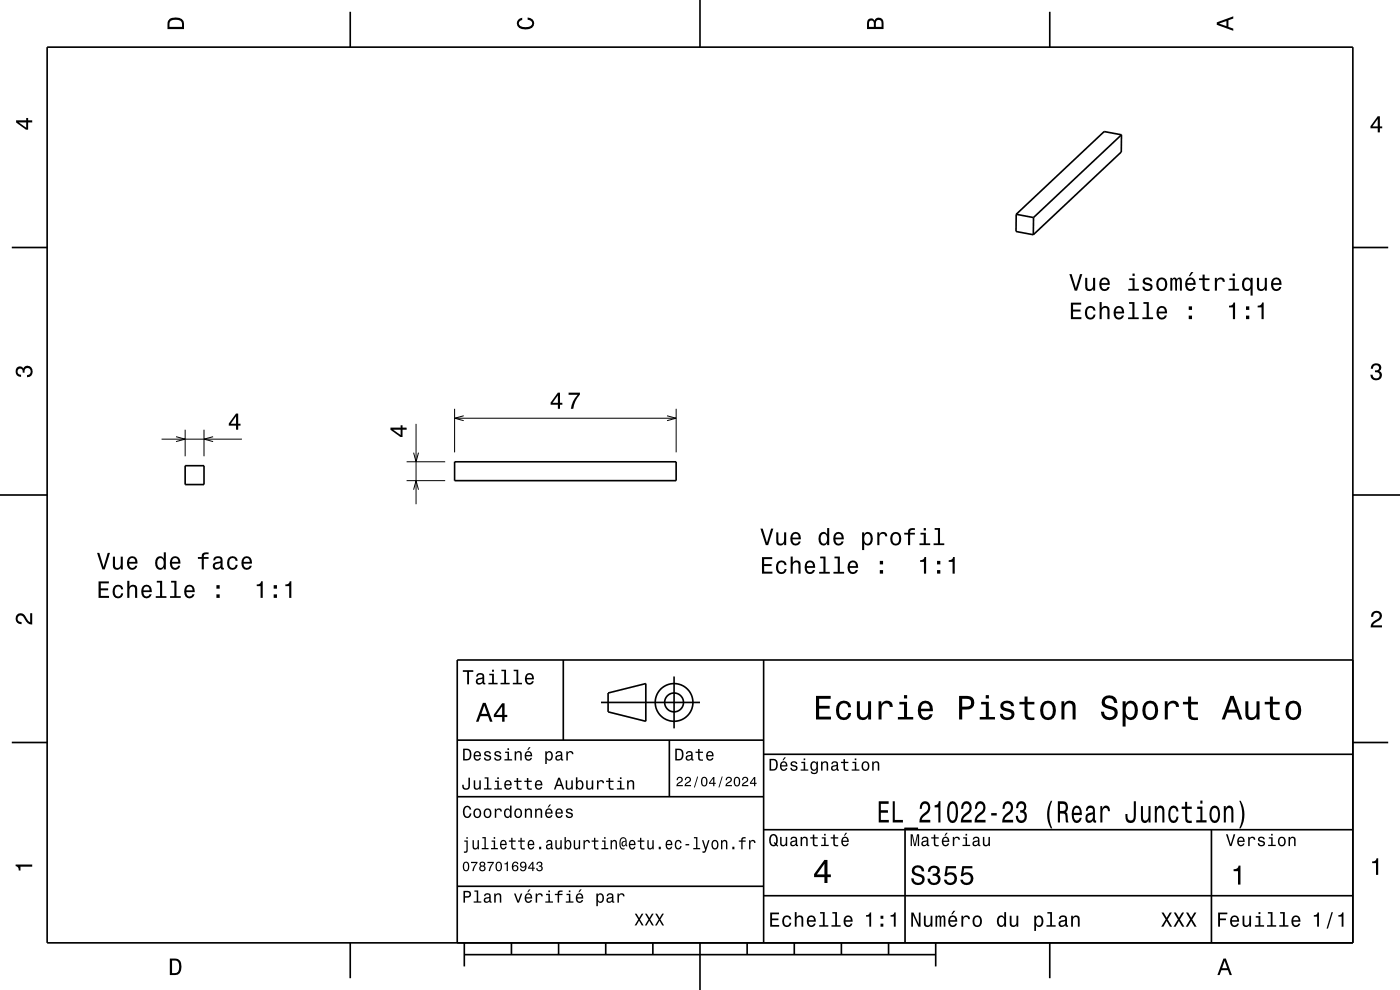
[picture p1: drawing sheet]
<svg xmlns="http://www.w3.org/2000/svg" width="297mm" height="210mm" viewBox="0 0 297 210" stroke-linecap="round" stroke-linejoin="round" font-family="sans-serif">
<g fill="none" stroke="#000" stroke-width=".21">
<path d="M34.3 93.2h17M37.3 92.6l2 .6-2 .5M39.3 91.2v5.6M43.3 91.2v5.6M45.2 92.6l-1.9 .6 1.9 .5M86.3 98h8.1M87.7 96l.6 2 .5-2M88.3 89.9v17.1M96.4 86.7v9.3M96.4 88.7h47M98.4 88.2l-2 .5 2 .5M141.5 88.2l1.9 .5-1.9 .5"/>
<path d="M143.4 86.7v9.3M86.3 102h8.1M87.7 103.9l.6-1.9 .5 1.9"/>
</g>
<g fill="none" stroke="#000" stroke-width=".35">
<path d="M10 10h277v190h-277zM74.3 2.5v7.5M148.5 0v10M222.7 2.5v7.5M237.9 28.6l-18.6 17.5M237.9 28.6l-3.7-.7-18.6 17.6M237.9 28.6v3.6l-18.7 17.6M2.5 52.5h7.5M215.6 45.5l3.7 .6M215.6 45.5l-.1 3.6 3.7 .7M219.3 46.1l-.1 3.7M287 52.5h7.5"/>
<path d="M39.3 98.8h4v4h-4zM96.4 98h47v4h-47zM0 105h10M287 105h10M119.5 140v17M162 140v60M287 140h-190v60M2.5 157.5h7.5M97 157h65M127.5 149h21M129 147l8-2v8l-8-2zM142 157v12"/>
<path d="M143 143.5v11M287 157.5h7.5M97 169h65M162 176h125M162 160h125M192 176v24M257 176v24M97 188h65M162 190h125M74.3 200v7.5M98.5 202.5h100M98.5 200v5"/>
<path d="M108.5 200v2.5M118.5 200v2.5M128.5 200v2.5M138.5 200v2.5M148.5 200v10M158.5 200v2.5M168.5 200v2.5M178.5 200v2.5M188.5 200v2.5M198.5 200v5M222.7 200v7.5"/>
<circle cx="143" cy="149" r="2"/>
<circle cx="143" cy="149" r="4"/>
</g>
<g fill="#000">
<path d="M36 4a2.18 2.18 0 0 0-.5 2.2h3.5v-1.2a1.43 1.43 0 0 0-1.7-1.3zM36.3 4.4a2.15 2.15 0 0 1 2.2 .3l.1 1h-2.6v-1z" fill-rule="evenodd"/>
<path d="M109.9 4.2l.9-.4v.4a.7 .7 0 0 0-.7 .5 .7 .7 0 0 0 .3 .8 1.7 1.7 0 0 0 2.5-.5 .9 .9 0 0 0-1-.8v-.5a1.24 1.24 0 0 1 1.4 1.1 1.24 1.24 0 0 1-1 1.4 2.22 2.22 0 0 1-2.5-.7l-.2-.5z" fill-rule="evenodd"/>
<path d="M184.2 4.2l-.3 .7v1.3h3.5v-1.3a.98 .98 0 0 0-.7-1.1 .98 .98 0 0 0-1.2 .6 .84 .84 0 0 0-1.3-.2zM184.5 4.5a.54 .54 0 0 1 .6-.1 .54 .54 0 0 1 .3 .6v.7h-1zM185.9 4.4a.62 .62 0 0 1 .8-.1 .62 .62 0 0 1 .3 .6v.8h-1.2z" fill-rule="evenodd"/>
<path d="M258.1 4.7v.6l3.5 1.2v-.4l-1-.4v-1.4l1-.4v-.4zM258.6 5l1.6-.5v1z" fill-rule="evenodd"/>
<path d="M3.4 25.5v.5l2.1 1.5h.5v-1.5h.8v-.5h-.8v-.5h-.4v.5zM4 26h1.6v1.1z" fill-rule="evenodd"/>
<path d="M292.3 24.7l-1.6 2.1v.4h1.6v.9h.4v-.9h.5v-.4h-.5v-2.1zM292.3 25.2v1.6h-1.1z" fill-rule="evenodd"/>
<path d="M226.9 58.1l1.1 3.6h.5l1.1-3.6h-.5l-.9 3-.9-3zM230.2 58.9v1.8a.89 .89 0 0 0 .6 1 .89 .89 0 0 0 1.1-.5v.5h.4v-2.8h-.4v1.6a.65 .65 0 0 1-.4 .8 .65 .65 0 0 1-.8-.3v-2.1zM233.5 59.2a1.54 1.54 0 0 0 .8 2.5 1.06 1.06 0 0 0 1.1-.8h-.4l-.3 .3-.3 .1a.76 .76 0 0 1-.7-.9h1.7a1.17 1.17 0 0 0-.5-1.3 1.17 1.17 0 0 0-1.4 .1zM233.9 59.4a.66 .66 0 0 1 .7-.1 .66 .66 0 0 1 .4 .8h-1.3zM239.6 59v.4h.7v1.9h-1v.4h2.3v-.4h-.9v-2.3zM240.2 58v.5h.5v-.5zM242.7 59.1a.76 .76 0 0 0-.3 .8 .76 .76 0 0 0 .8 .5l.8 .4a.63 .63 0 0 1-.6 .6 .63 .63 0 0 1-.6-.6h-.4a1.07 1.07 0 0 0 1.1 .9 1.07 1.07 0 0 0 1-1.2l-.5-.3-1-.3a.54 .54 0 0 1 .4-.7 .54 .54 0 0 1 .6 .5h.4a1.03 1.03 0 0 0-.7-.9 1.03 1.03 0 0 0-1 .3zM245.6 59.2a1.53 1.53 0 0 0 .9 2.5 1.48 1.48 0 0 0 1.1-1.4 1.48 1.48 0 0 0-1.1-1.5l-.5 .1zM245.9 59.5a.67 .67 0 0 1 .7-.2 .67 .67 0 0 1 .5 .5 1.11 1.11 0 0 1-.6 1.6 1.17 1.17 0 0 1-.6-1.9zM248.3 58.9v2.8h.4v-2.1l.2-.3 .3-.1 .1 .3v2.2h.4v-2.1l.4-.4 .2 .2v.3v2h.4v-1.9a.69 .69 0 0 0-.5-1l-.5 .4-.2-.2-.3-.2-.5 .4v-.3zM252.7 57.7l-.5 .9h.3l.7-.9zM251.7 59.2a1.54 1.54 0 0 0 .8 2.5 1.06 1.06 0 0 0 1.1-.8h-.4l-.3 .3-.3 .1a.76 .76 0 0 1-.7-.9h1.8a1.16 1.16 0 0 0-.5-1.3 1.16 1.16 0 0 0-1.5 .1zM252.1 59.4a.66 .66 0 0 1 .8-.1 .66 .66 0 0 1 .3 .8h-1.3zM255.1 58.2v.8h-.7v.4h.7l.1 1.8a1.05 1.05 0 0 0 1.4 .5v-.4a.69 .69 0 0 1-1-.3v-1.6h1v-.4h-1v-.8zM257.7 58.9v2.8h.5v-1.6a.67 .67 0 0 1 .3-.8 .67 .67 0 0 1 .9 .3v.2h.4a.89 .89 0 0 0-.6-.9 .89 .89 0 0 0-1.1 .5v-.5zM260.8 59v.4h.7v1.9h-.9v.4h2.3v-.4h-.9v-2.3zM261.5 58v.5h.5v-.5zM263.8 59.2a1.57 1.57 0 0 0 .7 2.5l.5-.1 .3-.4v1.5h.4v-3.8h-.4v.5l-.2-.3a.87 .87 0 0 0-1.3 .1zM264.1 59.5a.62 .62 0 0 1 .7-.2 .62 .62 0 0 1 .4 .5 1.12 1.12 0 0 1-.6 1.5 1.19 1.19 0 0 1-.5-1.8zM266.7 58.9v1.8a.89 .89 0 0 0 .6 1 .89 .89 0 0 0 1-.5v.5h.5v-2.8h-.5v1.6a.65 .65 0 0 1-.4 .8 .65 .65 0 0 1-.8-.3v-2.1zM269.9 59.2a1.54 1.54 0 0 0 .8 2.5 1.06 1.06 0 0 0 1.1-.8h-.4l-.2 .3-.4 .1a.76 .76 0 0 1-.7-.9h1.8a1.16 1.16 0 0 0-.5-1.3 1.16 1.16 0 0 0-1.5 .1zM270.3 59.4a.66 .66 0 0 1 .8-.1 .66 .66 0 0 1 .3 .8h-1.3z" fill-rule="evenodd"/>
<path d="M227.2 64.2v3.5h2.2v-.4h-1.8v-1.2h1.6v-.4h-1.6v-1.1h1.8v-.4zM230.5 65.3a1.53 1.53 0 0 0 .8 2.5 1.06 1.06 0 0 0 1.1-1.1h-.4a.67 .67 0 0 1-.6 .7 .67 .67 0 0 1-.8-.6 1.11 1.11 0 0 1 .7-1.5 .6 .6 0 0 1 .7 .6h.4a1.09 1.09 0 0 0-.8-1 1.09 1.09 0 0 0-1.1 .4zM233.3 64.1v3.6h.4v-1.6a.64 .64 0 0 1 .4-.7 .64 .64 0 0 1 .8 .3v2h.5v-1.8a.88 .88 0 0 0-.6-1 .88 .88 0 0 0-1.1 .5v-1.3zM236.5 65.3a1.54 1.54 0 0 0 .8 2.5 1.05 1.05 0 0 0 1.1-.9h-.4l-.2 .4-.4 .1a.76 .76 0 0 1-.7-.9h1.8a1.16 1.16 0 0 0-.5-1.4 1.16 1.16 0 0 0-1.5 .2zM236.9 65.5a.66 .66 0 0 1 .8-.1 .66 .66 0 0 1 .3 .7h-1.3zM239.5 64.1v.3h.7v2.9h-.9v.4h2.3v-.4h-.9v-3.2zM242.6 64.1v.3h.7v2.9h-.9v.4h2.2v-.4h-.9v-3.2zM245.6 65.3a1.54 1.54 0 0 0 .8 2.5 1.05 1.05 0 0 0 1.1-.9h-.4l-.2 .4-.4 .1a.76 .76 0 0 1-.7-.9h1.8a1.16 1.16 0 0 0-.5-1.4 1.16 1.16 0 0 0-1.5 .2zM246 65.5a.66 .66 0 0 1 .8-.1 .66 .66 0 0 1 .3 .7h-1.3zM252.2 66.9v.8h.7v-.8zM252.2 65v.7h.7v-.7z" fill-rule="evenodd"/>
<path d="M260.7 64.8v.4h.8v2.5h.5v-3.5h-.3a.77 .77 0 0 1-1 .6zM264.3 66.9v.8h.7v-.8zM264.3 65v.7h.7v-.7zM266.8 64.8v.4h.8v2.5h.5v-3.5h-.4a.77 .77 0 0 1-.9 .6z" fill-rule="evenodd"/>
<path d="M291.1 77.4a1.08 1.08 0 0 1 1.4-.2 1.08 1.08 0 0 1 .4 1.2l-.3 .3a1.06 1.06 0 0 1 .5 1.3 1.06 1.06 0 0 1-1.2 .7 1.1 1.1 0 0 1-1.2-1.2h.5a.71 .71 0 0 0 1 .8 .71 .71 0 0 0 .1-1.3h-.6v-.4a.61 .61 0 0 0 .8-.3 .61 .61 0 0 0-.2-.8 .61 .61 0 0 0-.9 .2l-.1 .5h-.5z" fill-rule="evenodd"/>
<path d="M3.6 78a.86 .86 0 0 1 1.4 .2 1.06 1.06 0 0 1 1.2-.6 1.06 1.06 0 0 1 .7 1.2 1.1 1.1 0 0 1-1.2 1.2v-.4a.71 .71 0 0 0 .8-1 .71 .71 0 0 0-1.3-.1v.6h-.4a.61 .61 0 0 0-.3-.8 .61 .61 0 0 0-.8 .2 .61 .61 0 0 0 .2 .8l.6 .2v.4a1.15 1.15 0 0 1-1.2-.6 1.15 1.15 0 0 1 .3-1.3z" fill-rule="evenodd"/>
<path d="M50.1 87.7l-1.6 2.1v.5h1.6v.9h.4v-.9h.5v-.4h-.5v-2.2zM50.1 88.3v1.6h-1.1z" fill-rule="evenodd"/>
<path d="M82.8 90.7v.5l2.1 1.5h.5v-1.5h.9v-.5h-.9v-.5h-.4v.5zM83.4 91.2h1.6v1.1z" fill-rule="evenodd"/>
<path d="M118.3 83.3l-1.5 2.1v.4h1.5v.9h.5v-.9h.5v-.4h-.5v-2.1zM118.3 83.9v1.5h-1.1zM120.6 83.3v.4h1.9a5.2 5.2 0 0 0-1.4 3h.5a5.3 5.3 0 0 1 1.4-3v-.4z" fill-rule="evenodd"/>
<path d="M20.6 117.3l1.1 3.5h.5l1.1-3.5h-.5l-.8 3-.9-3zM24 118.1v1.8a.89 .89 0 0 0 .6 .9 .89 .89 0 0 0 1-.4v.4h.5v-2.7h-.5v1.5a.64 .64 0 0 1-.4 .8 .64 .64 0 0 1-.8-.3v-2zM27.2 118.4a1.54 1.54 0 0 0 .8 2.5 1.06 1.06 0 0 0 1.1-.9h-.4l-.2 .4-.4 .1a.76 .76 0 0 1-.7-.9h1.8a1.16 1.16 0 0 0-.5-1.4 1.16 1.16 0 0 0-1.5 .2zM27.6 118.6a.66 .66 0 0 1 .8-.2 .66 .66 0 0 1 .3 .8h-1.3zM33.2 118.4a1.57 1.57 0 0 0 .8 2.5l.4-.1 .3-.4v.4h.5v-3.6h-.5v1.3a.89 .89 0 0 0-1.5-.1zM33.5 118.6a.62 .62 0 0 1 .7-.2 .62 .62 0 0 1 .5 .6 1.12 1.12 0 0 1-.7 1.5 1.19 1.19 0 0 1-.5-1.9zM36.3 118.4a1.55 1.55 0 0 0 .8 2.5 1.07 1.07 0 0 0 1.1-.9h-.4l-.2 .4-.4 .1a.76 .76 0 0 1-.7-.9h1.8a1.17 1.17 0 0 0-.5-1.4 1.17 1.17 0 0 0-1.5 .2zM36.7 118.6a.66 .66 0 0 1 .8-.2 .66 .66 0 0 1 .3 .8h-1.3zM42 118.2v.3h.8v2.3h.4v-2.3h1v-.3h-1l.1-.4 .3-.2h.6v-.4a1.04 1.04 0 0 0-1.4 .7v.3zM45.5 118.2l-.3 .7h.4a.55 .55 0 0 1 .7-.6 .55 .55 0 0 1 .4 .8l-.2 .1a1 1 0 0 0-1.1 .2 1 1 0 0 0-.2 1 .93 .93 0 0 0 1.6 0l.1 .3 .6 .1v-.4h-.3v-1.6a1.02 1.02 0 0 0-.7-.8 1.02 1.02 0 0 0-1 .2zM45.7 119.7l1.1-.3a.77 .77 0 0 1-.2 .9 .77 .77 0 0 1-.9 .1zM48.5 118.4a1.53 1.53 0 0 0 .8 2.5 1.06 1.06 0 0 0 1.1-1.1h-.4a.67 .67 0 0 1-.6 .7 .67 .67 0 0 1-.7-.6 1.11 1.11 0 0 1 .6-1.5 .59 .59 0 0 1 .7 .6h.4a1.09 1.09 0 0 0-.7-1 1.09 1.09 0 0 0-1.2 .4zM51.5 118.4a1.54 1.54 0 0 0 .8 2.5 1.07 1.07 0 0 0 1.1-.9h-.4l-.3 .4-.3 .1a.76 .76 0 0 1-.7-.9h1.8a1.16 1.16 0 0 0-.5-1.4 1.16 1.16 0 0 0-1.5 .2zM51.9 118.6a.66 .66 0 0 1 .8-.2 .66 .66 0 0 1 .3 .8h-1.3z" fill-rule="evenodd"/>
<path d="M161.3 112.1l1.2 3.5h.5l1.1-3.5h-.5l-.9 3-.9-3zM164.7 112.9v1.8a.89 .89 0 0 0 .6 1 .89 .89 0 0 0 1.1-.5v.4h.4v-2.7h-.5v1.6a.64 .64 0 0 1-.3 .8 .64 .64 0 0 1-.9-.3v-2.1zM168 113.2a1.54 1.54 0 0 0 .8 2.5 1.05 1.05 0 0 0 1-.8h-.4l-.2 .3-.4 .1a.75 .75 0 0 1-.7-.9h1.8a1.16 1.16 0 0 0-.5-1.4 1.16 1.16 0 0 0-1.4 .2zM168.3 113.4a.66 .66 0 0 1 .8-.1 .66 .66 0 0 1 .3 .7h-1.3zM173.9 113.2a1.57 1.57 0 0 0 .8 2.5l.4-.1 .4-.4v.4h.4v-3.6h-.4v1.3a.89 .89 0 0 0-1.6-.1zM174.3 113.5a.62 .62 0 0 1 .7-.2 .62 .62 0 0 1 .4 .5 1.11 1.11 0 0 1-.6 1.5 1.19 1.19 0 0 1-.5-1.8zM177.1 113.2a1.54 1.54 0 0 0 .8 2.5 1.06 1.06 0 0 0 1.1-.8h-.5l-.2 .3-.4 .1a.75 .75 0 0 1-.7-.9h1.8a1.16 1.16 0 0 0-.5-1.4 1.16 1.16 0 0 0-1.4 .2zM177.4 113.4a.66 .66 0 0 1 .8-.1 .66 .66 0 0 1 .3 .7h-1.3zM182.9 112.9v3.8h.4v-1.5a.93 .93 0 0 0 1 .5 .93 .93 0 0 0 .8-.8 1.51 1.51 0 0 0-1-2.1l-.4 .2-.4 .3v-.4zM183.5 113.5a.63 .63 0 0 1 .7-.2 .63 .63 0 0 1 .5 .5 1.13 1.13 0 0 1-.7 1.5 1.18 1.18 0 0 1-.5-1.8zM186.1 112.9v2.7h.5v-1.5a.66 .66 0 0 1 .3-.8 .66 .66 0 0 1 .8 .2l.1 .3h.4a.89 .89 0 0 0-.7-.9 .89 .89 0 0 0-1 .5v-.5zM189.2 113.2a1.53 1.53 0 0 0 .8 2.5 1.48 1.48 0 0 0 1.2-1.4 1.48 1.48 0 0 0-1.2-1.5l-.5 .1zM189.5 113.5a.67 .67 0 0 1 .7-.3 .67 .67 0 0 1 .5 .6 1.11 1.11 0 0 1-.7 1.5 1.17 1.17 0 0 1-.5-1.8zM191.8 113v.4h.8v2.2h.5v-2.2h1v-.4h-1v-.4l.3-.2h.7v-.4a1.04 1.04 0 0 0-1.5 .8v.2zM195.3 113v.4h.7v1.9h-.9v.3h2.2v-.3h-.9v-2.3zM196 112v.5h.4v-.5zM198.3 112v.4h.7v2.9h-.9v.3h2.2v-.3h-.9v-3.3z" fill-rule="evenodd"/>
<path d="M3.6 130.4a1.22 1.22 0 0 1 2 .7l.4 .6 .4 .3v-1.9h.4v2.4a1.8 1.8 0 0 1-1.7-1.4 .71 .71 0 0 0-.9-.5 .71 .71 0 0 0-.5 .8 .71 .71 0 0 0 .9 .5v.5a1.18 1.18 0 0 1-1.2-.7 1.18 1.18 0 0 1 .2-1.3z" fill-rule="evenodd"/>
<path d="M20.9 123.3v3.5h2.2v-.4h-1.7v-1.2h1.5v-.4h-1.5v-1h1.7v-.5zM24.2 124.4a1.53 1.53 0 0 0 .8 2.5 1.06 1.06 0 0 0 1.1-1h-.4a.67 .67 0 0 1-.6 .6 .67 .67 0 0 1-.7-.6 1.12 1.12 0 0 1 .6-1.5 .59 .59 0 0 1 .7 .6h.4a1.09 1.09 0 0 0-.7-.9 1.09 1.09 0 0 0-1.2 .3zM27 123.2v3.6h.4v-1.5a.63 .63 0 0 1 .4-.8 .63 .63 0 0 1 .8 .3l.1 2h.4v-1.8a.88 .88 0 0 0-.6-.9 .88 .88 0 0 0-1.1 .4v-1.3zM30.3 124.4a1.55 1.55 0 0 0 .8 2.5 1.07 1.07 0 0 0 1.1-.8h-.5l-.2 .3-.4 .1a.76 .76 0 0 1-.7-.9h1.8a1.17 1.17 0 0 0-.5-1.4 1.17 1.17 0 0 0-1.4 .2zM30.6 124.6a.66 .66 0 0 1 .8-.1 .66 .66 0 0 1 .3 .7h-1.3zM33.3 123.2v.4h.7v2.9h-1v.3h2.3v-.3h-.9v-3.3zM36.3 123.2v.4h.7v2.9h-.9v.3h2.2v-.3h-.9v-3.3zM39.4 124.4a1.54 1.54 0 0 0 .8 2.5 1.07 1.07 0 0 0 1.1-.8h-.5l-.2 .3-.4 .1a.76 .76 0 0 1-.7-.9h1.8a1.17 1.17 0 0 0-.5-1.4 1.17 1.17 0 0 0-1.4 .2zM39.7 124.6a.66 .66 0 0 1 .8-.1 .66 .66 0 0 1 .4 .7h-1.4zM45.9 126.1v.7h.7v-.7zM45.9 124.1v.8h.7v-.8z" fill-rule="evenodd"/>
<path d="M54.5 124v.3h.8v2.5h.4v-3.5h-.3a.77 .77 0 0 1-.9 .7zM58.1 126.1v.7h.7v-.7zM58.1 124.1v.8h.7v-.8zM60.5 124v.3h.9v2.5h.4v-3.5h-.3a.78 .78 0 0 1-1 .7z" fill-rule="evenodd"/>
<path d="M161.6 118.2v3.5h2.3v-.4h-1.8v-1.2h1.6v-.4h-1.6v-1.1h1.7v-.4zM164.9 119.3a1.53 1.53 0 0 0 .9 2.5 1.05 1.05 0 0 0 1.1-1.1h-.5a.67 .67 0 0 1-.6 .7 .67 .67 0 0 1-.7-.6 1.12 1.12 0 0 1 .7-1.5 .59 .59 0 0 1 .6 .6h.5a1.09 1.09 0 0 0-.8-1 1.09 1.09 0 0 0-1.2 .4zM167.7 118.1v3.6h.5v-1.6a.63 .63 0 0 1 .4-.8 .63 .63 0 0 1 .8 .4v2h.4v-1.8a.88 .88 0 0 0-.6-1 .88 .88 0 0 0-1 .5v-1.3zM171 119.3a1.54 1.54 0 0 0 .8 2.5 1.06 1.06 0 0 0 1.1-.9h-.5l-.2 .4-.3 .1a.76 .76 0 0 1-.7-.9h1.7a1.17 1.17 0 0 0-.5-1.4 1.17 1.17 0 0 0-1.4 .2zM171.3 119.5a.66 .66 0 0 1 .8-.2 .66 .66 0 0 1 .4 .8h-1.3zM174 118.1v.3h.7v2.9h-.9v.4h2.2v-.4h-.9v-3.2zM177 118.1v.3h.7v2.9h-.9v.4h2.3v-.4h-.9v-3.2zM180.1 119.3a1.54 1.54 0 0 0 .8 2.5 1.06 1.06 0 0 0 1.1-.9h-.4l-.3 .4-.3 .1a.76 .76 0 0 1-.7-.9h1.7a1.17 1.17 0 0 0-.5-1.4 1.17 1.17 0 0 0-1.4 .2zM180.5 119.5a.66 .66 0 0 1 .8-.2 .66 .66 0 0 1 .3 .8h-1.3zM186.6 120.9v.8h.7v-.8zM186.6 119v.7h.7v-.7z" fill-rule="evenodd"/>
<path d="M195.2 118.8v.4h.8v2.5h.5v-3.5h-.4a.78 .78 0 0 1-.9 .6zM198.8 120.9v.8h.7v-.8zM198.8 119v.7h.7v-.7zM201.3 118.8v.4h.8v2.5h.4v-3.5h-.3a.77 .77 0 0 1-.9 .6z" fill-rule="evenodd"/>
<path d="M291.2 129.9a1.18 1.18 0 0 1 1.9 .3 1.18 1.18 0 0 1-1 1.7l-.5 .3-.3 .5h1.9v.4h-2.4a1.8 1.8 0 0 1 1.4-1.8 .71 .71 0 0 0 .5-.8 .71 .71 0 0 0-.9-.5 .71 .71 0 0 0-.5 .8h-.4z" fill-rule="evenodd"/>
<path d="M98.2 158.8v2.5h.9a1.37 1.37 0 0 0 .7-2.2 1.56 1.56 0 0 0-1.6-.3zM98.6 159.1a.98 .98 0 0 1 1.1 .7 .98 .98 0 0 1-.6 1.2h-.5zM100.7 159.6a1.04 1.04 0 0 0-.2 1.2 1.04 1.04 0 0 0 1 .5l.5-.5h-.3l-.4 .3a.54 .54 0 0 1-.5-.7h1.3a.83 .83 0 0 0-.4-.9 .83 .83 0 0 0-1 .1zM100.9 159.7l.2-.1a.47 .47 0 0 1 .5 .1 .47 .47 0 0 1 .1 .5h-.9zM102.9 159.5l-.2 .1a.69 .69 0 0 0 .9 .9l.2 .1a.43 .43 0 0 1-.4 .5 .43 .43 0 0 1-.4-.4h-.3a.74 .74 0 0 0 .9 .7 .74 .74 0 0 0 .5-1l-1-.4a.38 .38 0 0 1 .3-.5 .38 .38 0 0 1 .4 .4h.3a.78 .78 0 0 0-1.2-.4zM105.1 159.5l-.2 .1a.69 .69 0 0 0 .9 .9l.2 .1a.43 .43 0 0 1-.4 .5 .43 .43 0 0 1-.5-.4h-.3a.74 .74 0 0 0 .9 .7 .74 .74 0 0 0 .5-1l-.9-.4a.38 .38 0 0 1 .3-.5 .38 .38 0 0 1 .4 .4h.3a.77 .77 0 0 0-1.2-.4zM107.2 159.4v.3h.5v1.3h-.7v.3h1.6v-.3h-.6v-1.6zM107.7 158.7v.4h.3v-.4zM109.2 159.4v1.9h.3v-1.1a.45 .45 0 0 1 .4-.6 .45 .45 0 0 1 .5 .5v1.2h.3v-1.3a.63 .63 0 0 0-.5-.7 .63 .63 0 0 0-.7 .4v-.3zM112.2 158.5l-.4 .6h.3l.5-.6zM111.5 159.6a1.04 1.04 0 0 0-.2 1.2 1.04 1.04 0 0 0 1.1 .5l.5-.5h-.3l-.5 .3a.54 .54 0 0 1-.5-.7h1.3a.83 .83 0 0 0-.4-.9 .83 .83 0 0 0-1 .1zM111.8 159.7l.1-.1a.48 .48 0 0 1 .5 .1 .48 .48 0 0 1 .2 .5h-1zM115.7 159.4v2.7h.3v-1.1a.66 .66 0 0 0 .7 .4 .66 .66 0 0 0 .5-.6 .91 .91 0 0 0 0-1.1 .91 .91 0 0 0-1-.3l-.2 .3v-.3zM116.1 159.8a.45 .45 0 0 1 .5-.2 .45 .45 0 0 1 .3 .4 .65 .65 0 0 1 .1 .8 .65 .65 0 0 1-.7 .2 .98 .98 0 0 1-.2-1.2zM118.1 159.5l-.2 .4h.3a.39 .39 0 0 1 .4-.3 .39 .39 0 0 1 .3 .5h-.1a.65 .65 0 0 0-1 .4 .65 .65 0 0 0 .6 .9l.6-.3 .1 .2h.4v-.2l-.2-.1v-1.1a.72 .72 0 0 0-.5-.6 .72 .72 0 0 0-.7 .2zM118.2 160.6l.8-.3a.55 .55 0 0 1-.2 .7 .55 .55 0 0 1-.6 0zM120.1 159.4v1.9h.4v-1.1a.47 .47 0 0 1 .2-.6 .47 .47 0 0 1 .6 .2v.2h.4a.64 .64 0 0 0-.5-.7 .64 .64 0 0 0-.8 .4v-.3z" fill-rule="evenodd"/>
<path d="M98.2 142.2v.3h.9v2.7h.4v-2.7h.9v-.3zM101.3 143l-.3 .5h.4a.47 .47 0 0 1 .5-.4 .47 .47 0 0 1 .4 .6l-.2 .1a.84 .84 0 0 0-1 .2 .84 .84 0 0 0 0 1.1 .9 .9 0 0 0 1.3-.2l.1 .2 .5 .1v-.3l-.3-.1v-1.3a.87 .87 0 0 0-1.4-.5zM101.4 144.3l.9-.3a.66 .66 0 0 1-.1 .7 .66 .66 0 0 1-.8 .1zM103.8 142.9v.3h.6v1.6h-.8v.4h2v-.4h-.8v-1.9zM104.4 142.1v.4h.4v-.4zM106.4 142.1v.3h.6v2.4h-.8v.4h1.9v-.4h-.7v-2.7zM109 142.1v.3h.6v2.4h-.8v.4h1.9v-.4h-.7v-2.7zM111.6 143.1a1.32 1.32 0 0 0 .7 2.1 .9 .9 0 0 0 .9-.7h-.3l-.2 .3-.4 .1a.65 .65 0 0 1-.6-.8h1.6a1 1 0 0 0-.4-1.2 1 1 0 0 0-1.3 .2zM111.9 143.3a.57 .57 0 0 1 .7-.1 .57 .57 0 0 1 .3 .6h-1.2z" fill-rule="evenodd"/>
<path d="M102.4 149.1l-1.4 4h.5l.4-1.2h1.6l.4 1.2h.6l-1.5-4zM102.7 149.7l.7 1.7h-1.3zM106.5 149.2l-1.7 2.4v.5h1.7v1h.5v-1h.6v-.5h-.6v-2.4zM106.5 149.9v1.7h-1.3z" fill-rule="evenodd"/>
<path d="M143.2 158.8v2.5h.9a1.37 1.37 0 0 0 .7-2.2 1.56 1.56 0 0 0-1.6-.3zM143.6 159.1a.98 .98 0 0 1 1.1 .7 .98 .98 0 0 1-.6 1.2h-.5zM145.7 159.5l-.2 .4h.3a.39 .39 0 0 1 .5-.3 .39 .39 0 0 1 .3 .5h-.2a.65 .65 0 0 0-.9 .4 .65 .65 0 0 0 .5 .9l.7-.3v.2h.4v-.2l-.1-.1-.1-1.1a.73 .73 0 0 0-.4-.6 .73 .73 0 0 0-.8 .2zM145.8 160.6l.8-.3a.55 .55 0 0 1-.1 .7 .55 .55 0 0 1-.7 0zM148.1 158.9v.5h-.5v.3h.5v1.3a.75 .75 0 0 0 1 .4v-.3a.48 .48 0 0 1-.7-.3v-1.1h.7v-.3h-.7v-.5zM150 159.6a1.04 1.04 0 0 0-.2 1.2 1.04 1.04 0 0 0 1.1 .5l.5-.5h-.4l-.4 .3a.54 .54 0 0 1-.5-.7h1.3a.83 .83 0 0 0-.4-.9 .83 .83 0 0 0-1 .1zM150.3 159.7l.1-.1a.48 .48 0 0 1 .5 .1 .48 .48 0 0 1 .2 .5h-1z" fill-rule="evenodd"/>
<path d="M173.1 147.6v5h3.2v-.6h-2.5v-1.7h2.2v-.6h-2.2v-1.5h2.4v-.6zM177.8 149.2a2.59 2.59 0 0 0 .5 3.4 1.58 1.58 0 0 0 2.3-1.4h-.6a.95 .95 0 0 1-.9 1 .95 .95 0 0 1-1-.9 1.59 1.59 0 0 1 .9-2.1 .85 .85 0 0 1 .9 .8h.7a1.56 1.56 0 0 0-1.1-1.3 1.56 1.56 0 0 0-1.7 .5zM181.8 148.8v2.5a1.27 1.27 0 0 0 .9 1.4 1.27 1.27 0 0 0 1.5-.7v.6h.6v-3.8h-.6v2.2a.92 .92 0 0 1-.6 1.1 .92 .92 0 0 1-1.2-.4v-2.9zM186.4 148.8v3.8h.6v-2.2a.95 .95 0 0 1 .5-1.1 .95 .95 0 0 1 1.2 .3l.1 .4h.6a1.28 1.28 0 0 0-1-1.4 1.28 1.28 0 0 0-1.4 .8v-.6zM190.8 148.9v.5h1v2.7h-1.3v.5h3.2v-.5h-1.3v-3.2zM191.8 147.4v.8h.6v-.8zM195.1 149.2a2.62 2.62 0 0 0 .5 3.4 1.57 1.57 0 0 0 2.2-1.1h-.6l-.3 .5-.5 .2a1.08 1.08 0 0 1-1-1.3h2.5a1.66 1.66 0 0 0-.7-2 1.66 1.66 0 0 0-2.1 .3zM195.6 149.5a.94 .94 0 0 1 1.2-.2 .94 .94 0 0 1 .5 1h-1.9zM203.5 147.6v5h.6v-2.1h.8a1.47 1.47 0 0 0 1.8-1.2 1.47 1.47 0 0 0-1.5-1.7zM204.1 148.2a1.6 1.6 0 0 1 1.8 .5 .86 .86 0 0 1 0 .9 .86 .86 0 0 1-.9 .3h-.9zM208.1 148.9v.5h1v2.7h-1.3v.5h3.3v-.5h-1.3v-3.2zM209.1 147.4v.8h.7v-.8zM212.6 148.9a1.08 1.08 0 0 0-.3 1.2 1.08 1.08 0 0 0 1 .7l1.1 .4a.57 .57 0 0 1 .2 .6 .57 .57 0 0 1-.5 .4 .96 .96 0 0 1-1.4-.8h-.6a1.6 1.6 0 0 0 1.3 1.4 1.6 1.6 0 0 0 1.7-.8 1.13 1.13 0 0 0-1-1.6l-1.1-.3-.2-.4a.87 .87 0 0 1 .9-.5 .87 .87 0 0 1 .8 .6h.6a1.41 1.41 0 0 0-2.1-1.1zM217.4 147.8v1.1h-1.1v.5h1.1v2.6l.2 .4 .4 .3h1.4v-.5a.97 .97 0 0 1-1.4-.5v-2.3h1.4v-.5h-1.4v-1.1zM221.1 149.2a2.56 2.56 0 0 0 .5 3.4 1.72 1.72 0 0 0 1.8-.2 1.72 1.72 0 0 0 .6-1.7 1.7 1.7 0 0 0-.9-1.9 1.7 1.7 0 0 0-2 .4zM221.6 149.6a.96 .96 0 0 1 1-.4 .96 .96 0 0 1 .7 .8 1.59 1.59 0 0 1-1 2.2 1.19 1.19 0 0 1-1-1.5zM225.2 148.8v3.8h.6v-2.2a.97 .97 0 0 1 .5-1.1 .97 .97 0 0 1 1.1 .2l.1 .7v2.4h.7v-2.5a1.27 1.27 0 0 0-.9-1.4 1.27 1.27 0 0 0-1.5 .6v-.5zM234.1 147.9a1.38 1.38 0 0 0-.3 1.5 1.38 1.38 0 0 0 1.3 .9 1.25 1.25 0 0 1 1.4 .9 1.15 1.15 0 0 1-1.3 .9 1.15 1.15 0 0 1-1-1.1h-.7a1.8 1.8 0 0 0 1.7 1.8 1.8 1.8 0 0 0 1.9-1.6 1.46 1.46 0 0 0-1.5-1.4l-.6-.2a.83 .83 0 0 1-.5-1.1 .83 .83 0 0 1 1.2-.3l.5 .5 .1 .4h.7a1.67 1.67 0 0 0-1-1.6 1.67 1.67 0 0 0-1.9 .4zM238.2 148.8v5.3h.6v-2.1a1.32 1.32 0 0 0 1.4 .7 1.32 1.32 0 0 0 1.1-1.1 2.43 2.43 0 0 0-.8-2.8 1.21 1.21 0 0 0-1.7 .5v-.5zM239.1 149.6a.9 .9 0 0 1 .9-.4 .9 .9 0 0 1 .7 .8 1.61 1.61 0 0 1-.9 2.2 1.18 1.18 0 0 1-1-1.5zM242.8 149.2a2.56 2.56 0 0 0 .5 3.4 1.72 1.72 0 0 0 1.8-.2 1.72 1.72 0 0 0 .6-1.7 1.7 1.7 0 0 0-.9-1.9 1.7 1.7 0 0 0-2 .4zM243.3 149.6a.96 .96 0 0 1 1-.4 .96 .96 0 0 1 .7 .8 1.59 1.59 0 0 1-1 2.2 1.19 1.19 0 0 1-1-1.5zM247.1 148.8v3.8h.6v-2.2a.95 .95 0 0 1 .5-1.1 .95 .95 0 0 1 1.2 .3l.1 .4h.6a1.28 1.28 0 0 0-1-1.4 1.28 1.28 0 0 0-1.4 .8v-.6zM252 147.8v1.1h-1v.5h1l.1 2.6 .2 .4 .4 .3h1.4v-.5a.97 .97 0 0 1-1.4-.5v-2.3h1.4v-.5h-1.4v-1.1zM261 147.6l-1.8 5h.6l.6-1.4h2l.5 1.4h.7l-1.9-5zM261.4 148.3l.7 2.2h-1.5zM264.2 148.8v2.5a1.27 1.27 0 0 0 .9 1.4 1.27 1.27 0 0 0 1.5-.7v.6h.6v-3.8h-.6v2.2a.92 .92 0 0 1-.6 1.1 .92 .92 0 0 1-1.1-.4l-.1-2.9zM269.4 147.8v1.1h-1.1v.5h1.1v2.6l.2 .4 .4 .3 .7 .1 .8-.1v-.5a.97 .97 0 0 1-1.4-.5l-.1-2.3h1.5v-.5h-1.5v-1.1zM273.1 149.2a2.56 2.56 0 0 0 .6 3.4 1.72 1.72 0 0 0 1.8-.2 1.72 1.72 0 0 0 .6-1.7 1.7 1.7 0 0 0-.9-1.9 1.7 1.7 0 0 0-2.1 .4zM273.6 149.6a.96 .96 0 0 1 1-.4 .96 .96 0 0 1 .7 .8 1.59 1.59 0 0 1-.9 2.2 1.19 1.19 0 0 1-1.1-1.5z" fill-rule="evenodd"/>
<path d="M99.4 165v1.6a.53 .53 0 0 1-.6 .6 .53 .53 0 0 1-.4-.7h-.3a.84 .84 0 0 0 .7 1.1 .84 .84 0 0 0 .9-.9v-1.7zM100.5 165.5v1.3a.63 .63 0 0 0 .4 .7 .63 .63 0 0 0 .8-.3v.3h.3v-2h-.3v1.2a.46 .46 0 0 1-.3 .5 .46 .46 0 0 1-.6-.2v-1.5zM102.8 164.9v.2h.5v2.1h-.6v.3h1.6v-.3h-.7v-2.3zM105 165.6v.3h.5v1.3h-.7v.3h1.7v-.3h-.7v-1.6zM105.5 164.9v.3h.3v-.3zM107.2 165.7a1.04 1.04 0 0 0-.2 1.2 1.04 1.04 0 0 0 1 .6l.5-.6h-.3l-.4 .4a.54 .54 0 0 1-.5-.7h1.3a.83 .83 0 0 0-.4-1 .83 .83 0 0 0-1 .1zM107.4 165.9l.2-.1a.48 .48 0 0 1 .5 .1 .48 .48 0 0 1 .1 .4h-.9zM109.6 165v.6h-.5v.3h.5v1.3a.74 .74 0 0 0 1 .3v-.3l-.6-.1-.1-.3v-.9h.7v-.3h-.7v-.6zM111.8 165v.6h-.6v.3h.6v1.3a.75 .75 0 0 0 1 .3v-.3a.48 .48 0 0 1-.7-.2v-1.1h.7v-.3h-.7v-.6zM113.7 165.7a1.04 1.04 0 0 0-.2 1.2 1.04 1.04 0 0 0 1 .6l.5-.6h-.3l-.4 .4a.54 .54 0 0 1-.5-.7h1.3a.83 .83 0 0 0-.4-1 .83 .83 0 0 0-1 .1zM113.9 165.9l.2-.1a.48 .48 0 0 1 .5 .1 .48 .48 0 0 1 .1 .4h-.9zM118.4 165l-.9 2.5h.3l.3-.8h1l.3 .8h.3l-.9-2.5zM118.6 165.3l.4 1.1h-.8zM120 165.5v1.3a.63 .63 0 0 0 .5 .7 .63 .63 0 0 0 .7-.3v.3h.3v-2h-.3v1.2a.46 .46 0 0 1-.3 .5 .46 .46 0 0 1-.6-.2v-1.5zM122.2 164.9v2.6h.3v-.3a.66 .66 0 0 0 .7 .3 .66 .66 0 0 0 .5-.6 .9 .9 0 0 0 0-1 .9 .9 0 0 0-1-.3l-.2 .2v-.9zM122.6 165.9a.45 .45 0 0 1 .5-.1 .45 .45 0 0 1 .3 .4 .65 .65 0 0 1 .1 .7 .65 .65 0 0 1-.7 .3 .98 .98 0 0 1-.2-1.3zM124.4 165.5v1.3a.63 .63 0 0 0 .4 .7 .63 .63 0 0 0 .8-.3v.3h.3v-2h-.4v1.2a.46 .46 0 0 1-.2 .5 .46 .46 0 0 1-.6-.2v-1.5zM126.7 165.5v2h.3v-1.1a.47 .47 0 0 1 .2-.6 .47 .47 0 0 1 .6 .2v.1h.4a.64 .64 0 0 0-.5-.6 .64 .64 0 0 0-.8 .4v-.4zM129.1 165v.6h-.5v.3h.5v1.3a.75 .75 0 0 0 1.1 .3v-.3a.48 .48 0 0 1-.7-.2l-.1-1.1h.8v-.3h-.8v-.6zM131 165.6v.3h.5v1.3h-.6v.3h1.6v-.3h-.7v-1.6zM131.5 164.9v.3h.3v-.3zM133 165.5v2h.4v-1.1a.45 .45 0 0 1 .3-.7 .45 .45 0 0 1 .5 .6v1.2h.3v-1.3a.63 .63 0 0 0-.4-.7 .63 .63 0 0 0-.8 .3v-.3z" fill-rule="evenodd"/>
<path d="M98.4 171.2a1.45 1.45 0 0 0 .7 2.3 .94 .94 0 0 0 .9-1h-.3a.59 .59 0 0 1-.8 .7 1.31 1.31 0 0 1 .2-2l.3 .1 .2 .4h.4a.85 .85 0 0 0-.6-.8 .85 .85 0 0 0-1 .3zM100.6 171.7a1.04 1.04 0 0 0-.1 1.3 1.04 1.04 0 0 0 1.1 .5 1.04 1.04 0 0 0 .5-1.3 1.04 1.04 0 0 0-1.2-.7zM100.9 171.9a.48 .48 0 0 1 .5-.1 .48 .48 0 0 1 .3 .4 .66 .66 0 0 1 0 .7 .66 .66 0 0 1-.7 .3 .98 .98 0 0 1-.1-1.3zM102.8 171.7a1.04 1.04 0 0 0-.2 1.3 1.04 1.04 0 0 0 1.2 .5 1.04 1.04 0 0 0 .5-1.3 1.04 1.04 0 0 0-1.2-.7zM103 171.9a.48 .48 0 0 1 .5-.1 .48 .48 0 0 1 .4 .4 .66 .66 0 0 1 0 .7 .66 .66 0 0 1-.7 .3 .97 .97 0 0 1-.2-1.3zM105 171.5v2h.3v-1.1a.47 .47 0 0 1 .2-.6 .47 .47 0 0 1 .6 .2l.1 .1h.3a.64 .64 0 0 0-.5-.6 .64 .64 0 0 0-.7 .4v-.4zM107.1 171.7a1.06 1.06 0 0 0-.2 1.2 1.06 1.06 0 0 0 .9 .6l.4-.3v.3h.3v-2.6h-.3v.9a.63 .63 0 0 0-1.1-.1zM107.4 171.9a.44 .44 0 0 1 .4-.1 .44 .44 0 0 1 .4 .4 .65 .65 0 0 1 0 .7 .65 .65 0 0 1-.7 .3l-.2-.4zM109.3 171.7a1.04 1.04 0 0 0-.1 1.3 1.04 1.04 0 0 0 1.1 .5 1.04 1.04 0 0 0 .5-1.3 1.04 1.04 0 0 0-1.2-.7zM109.5 171.9a.48 .48 0 0 1 .6-.1 .48 .48 0 0 1 .3 .4 .66 .66 0 0 1 0 .7 .66 .66 0 0 1-.7 .3 .98 .98 0 0 1-.2-1.3zM111.4 171.5v2h.3v-1.1a.45 .45 0 0 1 .3-.7 .45 .45 0 0 1 .5 .6v1.2h.4v-1.3a.63 .63 0 0 0-.5-.7 .63 .63 0 0 0-.7 .3v-.3zM113.5 171.5v2h.3v-1.1a.45 .45 0 0 1 .3-.6 .45 .45 0 0 1 .6 .2v1.5h.3v-1.3a.63 .63 0 0 0-.4-.7 .63 .63 0 0 0-.8 .3v-.3zM116.5 170.7l-.3 .6h.2l.5-.6zM115.9 171.7a1.04 1.04 0 0 0-.2 1.2 1.04 1.04 0 0 0 1 .6l.5-.6h-.3l-.4 .4a.54 .54 0 0 1-.5-.7h1.2a.83 .83 0 0 0-.3-1 .83 .83 0 0 0-1 .1zM116.1 171.9l.2-.1a.47 .47 0 0 1 .4 .1 .47 .47 0 0 1 .2 .4h-.9zM118 171.7a1.04 1.04 0 0 0-.2 1.2 1.04 1.04 0 0 0 1.1 .6l.5-.6h-.3l-.5 .4a.53 .53 0 0 1-.5-.7h1.3a.83 .83 0 0 0-.3-1 .83 .83 0 0 0-1.1 .1zM118.3 171.9l.1-.1a.47 .47 0 0 1 .5 .1 .47 .47 0 0 1 .2 .4h-1zM120.2 171.6l-.1 .2a.69 .69 0 0 0 .8 .9l.3 .1a.43 .43 0 0 1-.4 .5 .43 .43 0 0 1-.5-.4h-.3a.74 .74 0 0 0 .9 .7 .74 .74 0 0 0 .5-1.1l-1-.3a.38 .38 0 0 1 .3-.5 .38 .38 0 0 1 .5 .3h.3a.77 .77 0 0 0-1.3-.4z" fill-rule="evenodd"/>
<path d="M143.7 164.9l-.2 .6h.3a.4 .4 0 0 1 .3-.5 .4 .4 0 0 1 .5 .3 .4 .4 0 0 1-.3 .5l-.2 .1a.93 .93 0 0 0-.6 .9h1.4v-.3h-1.1l.5-.4a.67 .67 0 0 0 .5-1 .67 .67 0 0 0-1.1-.2zM145.5 164.9l-.2 .6h.2a.4 .4 0 0 1 .3-.5 .4 .4 0 0 1 .5 .3 .4 .4 0 0 1-.3 .5l-.1 .1a.93 .93 0 0 0-.7 .9h1.4v-.3h-1.1l.5-.4a.67 .67 0 0 0 .5-1 .67 .67 0 0 0-1-.2zM147.9 164.7l-.7 2.3h.2l.7-2.3zM148.9 165a1.15 1.15 0 0 0 .5 1.8 1.16 1.16 0 0 0 .5-1.8 .63 .63 0 0 0-1 0zM149.2 165.1l.2-.1a.98 .98 0 0 1 0 1.6l-.2-.1-.2-.3v-.7zM151.3 164.8l-.9 1.2v.3h.9v.5h.2v-.5h.3v-.3h-.3v-1.2zM151.3 165.2v.8h-.6zM153.1 164.7l-.7 2.3h.2l.7-2.3zM154.1 164.9l-.2 .6h.3a.4 .4 0 0 1 .3-.5 .4 .4 0 0 1 .5 .3 .4 .4 0 0 1-.3 .5l-.2 .1a.93 .93 0 0 0-.6 .9h1.4v-.3h-1.1l.5-.4a.67 .67 0 0 0 .5-1 .67 .67 0 0 0-1.1-.2zM155.8 165a1.15 1.15 0 0 0 .5 1.8 1.16 1.16 0 0 0 .5-1.8 .63 .63 0 0 0-1 0zM156.1 165.1l.2-.1a.98 .98 0 0 1 0 1.6l-.2-.1-.2-.3v-.7zM157.6 164.9l-.2 .6h.3a.4 .4 0 0 1 .3-.5 .4 .4 0 0 1 .5 .3 .4 .4 0 0 1-.3 .5l-.2 .1a.94 .94 0 0 0-.6 .9h1.3v-.3h-1l.4-.4a.67 .67 0 0 0 .6-1 .67 .67 0 0 0-1.1-.2zM160 164.8l-.9 1.2v.3h.9v.5h.2v-.5h.3v-.3h-.3v-1.2zM160 165.2v.8h-.7z" fill-rule="evenodd"/>
<path d="M163.2 161v2.5h.9a1.37 1.37 0 0 0 .7-2.2 1.58 1.58 0 0 0-1.6-.3zM163.6 161.3a.98 .98 0 0 1 1.1 .7 .98 .98 0 0 1-.6 1.2h-.5zM166.4 160.7l-.4 .6h.2l.5-.6zM165.7 161.7a1.04 1.04 0 0 0-.2 1.2 1.04 1.04 0 0 0 1 .6l.5-.6h-.3l-.4 .4a.54 .54 0 0 1-.5-.7h1.3a.83 .83 0 0 0-.4-1 .83 .83 0 0 0-1 .1zM165.9 161.9l.2-.1a.48 .48 0 0 1 .5 .1 .48 .48 0 0 1 .1 .4h-.9zM167.9 161.6l-.2 .2a.68 .68 0 0 0 .9 .9l.2 .1a.43 .43 0 0 1-.4 .5 .43 .43 0 0 1-.4-.4h-.3a.74 .74 0 0 0 .9 .7 .74 .74 0 0 0 .5-1.1l-1-.3a.38 .38 0 0 1 .3-.5 .38 .38 0 0 1 .4 .4l.3-.1a.78 .78 0 0 0-1.2-.4zM170 161.6v.3h.5v1.3h-.7v.3h1.7v-.3h-.7v-1.6zM170.5 160.9v.3h.3v-.3zM172.1 161.7a1.06 1.06 0 0 0-.2 1.2 1.06 1.06 0 0 0 .9 .6l.4-.3a.52 .52 0 0 1-.2 .7 .52 .52 0 0 1-.7-.3h-.3a.78 .78 0 0 0 .9 .6 .78 .78 0 0 0 .6-.8v-1.9h-.3v.4l-.2-.3a.64 .64 0 0 0-.9 .1zM172.4 161.9a.45 .45 0 0 1 .4-.1 .45 .45 0 0 1 .4 .4 .65 .65 0 0 1 0 .7 .65 .65 0 0 1-.7 .3l-.2-.4zM174.2 161.5v2h.3v-1.1a.45 .45 0 0 1 .3-.6 .45 .45 0 0 1 .5 .2l.1 1.5h.3v-1.3a.63 .63 0 0 0-.5-.7 .63 .63 0 0 0-.7 .3v-.3zM176.6 161.6l-.2 .5h.3a.39 .39 0 0 1 .4-.4 .39 .39 0 0 1 .3 .6h-.1a.65 .65 0 0 0-1 .4 .65 .65 0 0 0 .6 .8l.6-.3 .1 .2 .4 .1-.2-.4v-1a.73 .73 0 0 0-1.2-.5zM176.7 162.7l.8-.2a.55 .55 0 0 1-.2 .6 .55 .55 0 0 1-.6 .1zM178.9 161v.6h-.5v.3h.5l.1 1.3a.75 .75 0 0 0 1 .3v-.3a.48 .48 0 0 1-.7-.2v-1.1h.7v-.3h-.7v-.6zM180.8 161.6v.3h.5v1.3h-.6v.3h1.6v-.3h-.6v-1.6zM181.3 160.9v.3h.4v-.3zM183 161.7a1.04 1.04 0 0 0-.2 1.3 1.04 1.04 0 0 0 1.2 .5 1.04 1.04 0 0 0 .4-1.3 1.04 1.04 0 0 0-1.2-.7zM183.2 161.9a.48 .48 0 0 1 .5-.1 .48 .48 0 0 1 .4 .4 .66 .66 0 0 1 0 .7 .66 .66 0 0 1-.7 .3 .98 .98 0 0 1-.2-1.3zM185 161.5v2h.3v-1.1a.45 .45 0 0 1 .3-.6 .45 .45 0 0 1 .6 .2v1.5h.3v-1.3a.63 .63 0 0 0-.4-.7 .63 .63 0 0 0-.8 .3v-.3z" fill-rule="evenodd"/>
<path d="M163.4 177.2a1.45 1.45 0 0 0 .7 2.3l.5-.2 .3 .3 .2-.2-.3-.3a1.53 1.53 0 0 0-.5-2.2l-.6 .1zM163.8 177.3l.3-.1a1.21 1.21 0 0 1 .5 1.7l-.3-.3-.2 .2 .3 .3a.45 .45 0 0 1-.7-.1 1.62 1.62 0 0 1 .1-1.7zM165.5 177.5v1.3a.63 .63 0 0 0 .4 .7 .63 .63 0 0 0 .8-.3v.3h.3v-2h-.3v1.2a.46 .46 0 0 1-.3 .5 .46 .46 0 0 1-.6-.2v-1.5zM167.9 177.6l-.2 .5h.3a.39 .39 0 0 1 .5-.4 .39 .39 0 0 1 .2 .6h-.1a.65 .65 0 0 0-.9 .4 .65 .65 0 0 0 .5 .8l.6-.3 .1 .2 .4 .1v-.3h-.2v-1.1a.73 .73 0 0 0-1.2-.5zM168 178.7l.8-.2a.55 .55 0 0 1-.2 .6 .55 .55 0 0 1-.6 .1zM169.8 177.5v2h.4v-1.1a.45 .45 0 0 1 .2-.6 .45 .45 0 0 1 .6 .2v1.5h.3v-1.3a.63 .63 0 0 0-.4-.7 .63 .63 0 0 0-.8 .3v-.3zM172.4 177v.6h-.5v.3h.5l.1 1.3a.75 .75 0 0 0 1 .3v-.3a.49 .49 0 0 1-.7-.2v-1.1h.7v-.3h-.7v-.6zM174.3 177.6v.3h.5v1.3h-.6v.3h1.6v-.3h-.6v-1.6zM174.8 176.9v.3h.4v-.3zM176.8 177v.6h-.6v.3h.6v1.3a.74 .74 0 0 0 1 .3v-.3a.49 .49 0 0 1-.7-.2v-1.1h.7v-.3h-.7v-.6zM179.4 176.7l-.4 .6h.2l.5-.6zM178.7 177.7a1.04 1.04 0 0 0-.2 1.2 1.04 1.04 0 0 0 1 .6l.5-.6h-.3l-.4 .4a.54 .54 0 0 1-.5-.7h1.3a.83 .83 0 0 0-.4-1 .83 .83 0 0 0-1 .1zM178.9 177.9l.2-.1a.48 .48 0 0 1 .5 .1 .48 .48 0 0 1 .1 .4h-.9z" fill-rule="evenodd"/>
<path d="M186.4 170v4.5h2.2v-.6h-1.7v-1.5h1.5v-.5h-1.5v-1.4h1.6v-.5zM189.4 170v4.5h2.2v-.6h-1.8v-3.9zM191.8 175.5v.5h3v-.5zM195.4 170.4l-.3 1.2 .5-.1a.84 .84 0 0 1 .6-1 1.03 1.03 0 0 1 .7 1 1.03 1.03 0 0 1-.8 .9 2.17 2.17 0 0 0-1.1 2.1h2.4v-.6h-1.9a2.5 2.5 0 0 1 1.4-1.5 1.62 1.62 0 0 0-.2-2.4h-.9zM198.3 170.8v.5h.8v3.2h.4v-4.6h-.3a.81 .81 0 0 1-.9 .9zM201.6 170.1a3.9 3.9 0 0 0 0 4.4l.5 .1 .5-.1a3.8 3.8 0 0 0 .5-3.6 1 1 0 0 0-1.5-.8zM201.8 170.6l.3-.1 .3 .1a3.9 3.9 0 0 1 0 3.4l-.3 .1-.3-.1a3.9 3.9 0 0 1 0-3.4zM204.2 170.4l-.3 1.2 .4-.1a.77 .77 0 0 1 1-1 1.12 1.12 0 0 1-.4 1.9 2.16 2.16 0 0 0-1.1 2.1h2.3v-.6h-1.8a1.9 1.9 0 0 1 1.1-1.2 1.64 1.64 0 0 0 .1-2.7h-.9zM207.1 170.4l-.3 1.2 .5-.1a.77 .77 0 0 1 .9-1 1.12 1.12 0 0 1-.4 1.9 2.16 2.16 0 0 0-1.1 2.1h2.4v-.6h-1.9a2.47 2.47 0 0 1 1.5-1.5 1.5 1.5 0 0 0-.7-2.5l-.5 .1zM210.3 172.5v.5h1.2v-.5zM213 170.4l-.3 1.2 .4-.1a.77 .77 0 0 1 1-1 1.12 1.12 0 0 1-.4 1.9 2.17 2.17 0 0 0-1.1 2.1h2.3v-.6h-1.8a2.5 2.5 0 0 1 1.4-1.5 1.63 1.63 0 0 0-.2-2.4h-1zM215.9 170.3l-.3 1.1h.4a.73 .73 0 0 1 .9-.9 .72 .72 0 0 1 .3 .9 .72 .72 0 0 1-.8 .5v.5a.82 .82 0 0 1 1 .8 .82 .82 0 0 1-1 .8l-.4-.5-.1-.4h-.4a1.21 1.21 0 0 0 1.1 1.5 1.21 1.21 0 0 0 1.3-1.4 1.15 1.15 0 0 0-.6-1.1 1.13 1.13 0 0 0 .3-1.7 1.13 1.13 0 0 0-1.7-.1zM222.9 169.9a5.8 5.8 0 0 0 0 5.8h.3a7.1 7.1 0 0 1 0-5.8zM224.4 170v4.5h.5v-1.9a.88 .88 0 0 1 1.1 .3l.2 1.6h.5l-.3-1.9-.3-.3 .2-.2a1.54 1.54 0 0 0-.3-2zM224.9 170.5h.5a.75 .75 0 0 1 .7 .8 .75 .75 0 0 1-.7 .7h-.5zM228 171a2.7 2.7 0 0 0 0 3.5 1.04 1.04 0 0 0 1.5-1h-.5l-.2 .4-.3 .2a.93 .93 0 0 1-.7-1.2h1.7a2.17 2.17 0 0 0-.6-1.9l-.5-.1zM228 171.6a.53 .53 0 0 1 .9 0l.2 .8h-1.3zM230.6 171.2l-.2 .8h.4a.56 .56 0 0 1 .7-.6 .56 .56 0 0 1 .1 1 1.13 1.13 0 0 0-1.3 .8 1.13 1.13 0 0 0 .7 1.4l.5-.2 .4-.4 .1 .4 .5 .1v-.5h-.2v-2.1a.95 .95 0 0 0-.6-1 .95 .95 0 0 0-1.1 .3zM230.8 173.1l1.1-.4a1.01 1.01 0 0 1-.8 1.4 .6 .6 0 0 1-.3-1zM233.4 171v3.5h.5v-2a.86 .86 0 0 1 .6-1.1 .55 .55 0 0 1 .5 .7h.5a.96 .96 0 0 0-.9-1.2 .93 .93 0 0 0-.8 .7v-.6zM240.5 170v3.5a.64 .64 0 0 1-.6 .6 .64 .64 0 0 1-.7-.6v-.8h-.4a1.81 1.81 0 0 0 .5 1.8 1.06 1.06 0 0 0 1.6-.8l.1-3.7zM242 171v2.3a.9 .9 0 0 0 .3 1 .9 .9 0 0 0 1 .1l.4-.5v.6h.4v-3.5h-.5v2a.86 .86 0 0 1-.7 1.1l-.2-.1-.2-.4v-2.6zM245 171v3.5h.4v-2a.87 .87 0 0 1 .7-1.1h.2l.3 .5v2.6h.4v-2.3a.98 .98 0 0 0-1.1-1.3l-.5 .6v-.5zM248.5 171a2.65 2.65 0 0 0 0 3.5 1.09 1.09 0 0 0 1.1-.2 1.09 1.09 0 0 0 .4-1.1h-.4a.69 .69 0 0 1-.9 .8 2.25 2.25 0 0 1 0-2.5 .62 .62 0 0 1 .6 0 .62 .62 0 0 1 .3 .6h.4a1.08 1.08 0 0 0-1.5-1.1zM251.4 170.1v1h-.7v.5h.7v2.3a.95 .95 0 0 0 1.4 .7v-.5h-.7l-.2-.2-.1-.7v-1.6h1v-.5h-1v-1zM254 171.1v.5h.6v2.4h-.8v.5h2.2v-.5h-.9v-2.9zM254.6 169.8v.7h.5v-.7zM257.2 171a2.63 2.63 0 0 0 0 3.5l.5 .1a1.48 1.48 0 0 0 1.1-1.9 1.5 1.5 0 0 0-1.1-1.8zM257.4 171.5l.3-.1a1.06 1.06 0 0 1 .7 1.3 1.06 1.06 0 0 1-.7 1.4 1.06 1.06 0 0 1-.7-1.4l.1-.6zM259.6 171v3.5h.5v-2a.87 .87 0 0 1 .6-1.1h.3l.2 .5v2.6h.5v-2.3a.98 .98 0 0 0-1.1-1.3l-.6 .6v-.5zM262.9 169.9a7.1 7.1 0 0 1 0 5.8h.3a5.8 5.8 0 0 0 0-5.8z" fill-rule="evenodd"/>
<path d="M193.2 177v2.5h.3v-2.3l.4 2.3h.3l.5-2.3v2.3h.3v-2.5h-.5l-.4 2.2-.5-2.2zM195.7 177.6l-.2 .5h.3a.39 .39 0 0 1 .5-.4 .39 .39 0 0 1 .3 .6h-.2a.65 .65 0 0 0-.9 .4 .65 .65 0 0 0 .5 .8l.7-.3v.2l.4 .1v-.3h-.1l-.1-1.1a.73 .73 0 0 0-1.2-.5zM195.8 178.7l.8-.2a.55 .55 0 0 1-.1 .6 .55 .55 0 0 1-.7 .1zM198.1 177v.6h-.5v.3h.5v1.3a.74 .74 0 0 0 1 .3v-.3a.49 .49 0 0 1-.7-.2v-1.1h.7v-.3h-.7v-.6zM200.7 176.7l-.4 .6h.3l.5-.6zM200 177.7a1.04 1.04 0 0 0-.2 1.2 1.04 1.04 0 0 0 1.1 .6l.5-.6h-.4l-.4 .4a.54 .54 0 0 1-.5-.7h1.3a.83 .83 0 0 0-.4-1 .83 .83 0 0 0-1 .1zM200.3 177.9l.1-.1a.48 .48 0 0 1 .5 .1 .48 .48 0 0 1 .2 .4h-1zM202.1 177.5v2h.3v-1.1a.47 .47 0 0 1 .3-.6 .47 .47 0 0 1 .6 .2v.1h.3a.64 .64 0 0 0-.4-.6 .64 .64 0 0 0-.8 .4v-.4zM204.3 177.6v.3h.5v1.3h-.6v.3h1.6v-.3h-.6v-1.6zM204.8 176.9v.3h.4v-.3zM206.6 177.6l-.2 .5h.3a.39 .39 0 0 1 .4-.4 .39 .39 0 0 1 .3 .6h-.1a.65 .65 0 0 0-1 .4 .65 .65 0 0 0 .6 .8l.6-.3 .1 .2 .4 .1v-.3h-.2v-1.1a.72 .72 0 0 0-.5-.6 .72 .72 0 0 0-.7 .1zM206.7 178.7l.8-.2a.55 .55 0 0 1-.2 .6 .55 .55 0 0 1-.6 .1zM208.5 177.5v1.3a.63 .63 0 0 0 .5 .7 .63 .63 0 0 0 .7-.3v.3h.3v-2h-.3v1.2a.46 .46 0 0 1-.3 .5 .46 .46 0 0 1-.6-.2v-1.5z" fill-rule="evenodd"/>
<path d="M260.1 177l.8 2.5h.4l.8-2.5h-.4l-.6 2.1-.7-2.1zM262.7 177.7a1.04 1.04 0 0 0-.2 1.2 1.04 1.04 0 0 0 1 .6l.5-.6h-.3l-.4 .4a.54 .54 0 0 1-.5-.7h1.3a.83 .83 0 0 0-.4-1 .83 .83 0 0 0-1 .1zM262.9 177.9l.2-.1a.48 .48 0 0 1 .5 .1 .48 .48 0 0 1 .1 .4h-.9zM264.8 177.5v2h.3v-1.1a.47 .47 0 0 1 .3-.6 .47 .47 0 0 1 .6 .2v.1h.3a.64 .64 0 0 0-.5-.6 .64 .64 0 0 0-.7 .4v-.4zM267 177.6l-.1 .2a.69 .69 0 0 0 .9 .9l.2 .1a.43 .43 0 0 1-.4 .5 .43 .43 0 0 1-.5-.4h-.3a.74 .74 0 0 0 .9 .7 .74 .74 0 0 0 .5-1.1l-.9-.3a.38 .38 0 0 1 .3-.5 .38 .38 0 0 1 .4 .4l.3-.1a.78 .78 0 0 0-1.3-.4zM269.2 177.6v.3h.5v1.3h-.7v.3h1.6v-.3h-.6v-1.6zM269.7 176.9v.3h.3v-.3zM271.3 177.7a1.04 1.04 0 0 0-.1 1.3 1.04 1.04 0 0 0 1.1 .5 1.04 1.04 0 0 0 .5-1.3 1.04 1.04 0 0 0-1.2-.7zM271.5 177.9a.48 .48 0 0 1 .6-.1 .48 .48 0 0 1 .3 .4 .67 .67 0 0 1 0 .7 .67 .67 0 0 1-.7 .3 .98 .98 0 0 1-.2-1.3zM273.3 177.5v2h.4v-1.1a.45 .45 0 0 1 .3-.7 .45 .45 0 0 1 .5 .6v1.2h.4v-1.3a.63 .63 0 0 0-.5-.7 .63 .63 0 0 0-.7 .3v-.3z" fill-rule="evenodd"/>
<path d="M3.3 183.4h3.5v.4h-2.5v.9h-.3a.77 .77 0 0 0-.7-1z" fill-rule="evenodd"/>
<path d="M98.4 183a1.16 1.16 0 0 0 .5 1.8 1.16 1.16 0 0 0 .5-1.8 .64 .64 0 0 0-1 0zM98.7 183.1l.2-.1a.98 .98 0 0 1 0 1.6l-.4-.2v-.2v-.7zM99.9 182.8v.3h1.1l-.7 1.2-.1 .5h.3l.3-.9 .5-.8v-.3zM101.9 182.9l-.2 .5 .3 .3a.62 .62 0 0 0-.1 .9 .62 .62 0 0 0 .9 0 .62 .62 0 0 0-.1-.9 .55 .55 0 0 0 .2-.8 .55 .55 0 0 0-.8-.1zM101.9 184.2a.41 .41 0 0 1 .8 0 .41 .41 0 0 1-.8 0zM102 183.3a.35 .35 0 0 1 .7 0 .35 .35 0 0 1-.7 0zM103.4 182.8v.3h1.1l-.7 1.2-.1 .5h.3l.2-.9 .6-.8v-.3zM105.3 183a1.15 1.15 0 0 0 .5 1.8 1.16 1.16 0 0 0 .5-1.8 .64 .64 0 0 0-1 0zM105.6 183.1l.2-.1a.98 .98 0 0 1 0 1.6l-.2-.1-.2-.3v-.7zM107 183.1v.3h.5v1.4h.3v-2zM108.9 182.9a1.37 1.37 0 0 0 .1 1.9 .66 .66 0 0 0 .9-.2 .66 .66 0 0 0-.1-.9 .66 .66 0 0 0-.9 0 .58 .58 0 0 1 .4-.7l.4 .3h.3a.64 .64 0 0 0-.4-.5 .64 .64 0 0 0-.7 .1zM108.9 184.2a.43 .43 0 0 1 .8 0 .43 .43 0 0 1-.8 0zM110.5 183a.66 .66 0 0 0 0 .9 .66 .66 0 0 0 .9 0 .59 .59 0 0 1-.5 .7l-.2-.1-.1-.2h-.3a.7 .7 0 0 0 .9 .5 .7 .7 0 0 0 .5-.8 .81 .81 0 0 0-.2-1 .81 .81 0 0 0-1 0zM110.6 183.4a.43 .43 0 0 1 .8 0 .43 .43 0 0 1-.8 0zM112.9 182.8l-.9 1.2v.3h.9v.5h.3v-.5h.2v-.2h-.2v-1.3zM112.9 183.2v.9h-.6zM114 182.9l-.2 .5h.3a.35 .35 0 0 1 .1-.4 .35 .35 0 0 1 .5 .1 .35 .35 0 0 1-.1 .5h-.3v.3a.42 .42 0 0 1 .6 .3 .42 .42 0 0 1-.5 .5 .42 .42 0 0 1-.4-.5h-.2a.66 .66 0 0 0 .9 .6 .66 .66 0 0 0 .1-1.1 .58 .58 0 0 0 0-.9 .58 .58 0 0 0-.8 .1z" fill-rule="evenodd"/>
<path d="M98.3 189v2.5h.4v-1.1a.96 .96 0 0 0 1.2-.7 .67 .67 0 0 0-.7-.7zM98.7 189.3h.4a.43 .43 0 0 1 .5 .4 .43 .43 0 0 1-.5 .4h-.4zM100.6 188.9v.3h.5v2h-.6v.3h1.6v-.3h-.6v-2.3zM102.9 189.6l-.2 .5h.3a.39 .39 0 0 1 .5-.4 .39 .39 0 0 1 .2 .6h-.1a.65 .65 0 0 0-.9 .4 .65 .65 0 0 0 .5 .8l.6-.3 .1 .2 .4 .1v-.3h-.2v-1.1a.73 .73 0 0 0-1.2-.5zM103 190.7l.8-.2a.55 .55 0 0 1-.2 .6 .55 .55 0 0 1-.6 .1zM104.8 189.5v2h.4v-1.1a.45 .45 0 0 1 .2-.6 .45 .45 0 0 1 .6 .2v1.5h.3v-1.3a.63 .63 0 0 0-.4-.7 .63 .63 0 0 0-.8 .3v-.3zM109 189.5l.8 2h.3l.7-2h-.3l-.6 1.6-.5-1.6zM112.2 188.7l-.4 .6h.3l.5-.6zM111.5 189.7a1.04 1.04 0 0 0-.2 1.2 1.04 1.04 0 0 0 1.1 .6l.5-.6h-.3l-.5 .4a.54 .54 0 0 1-.5-.7h1.3a.83 .83 0 0 0-.4-1 .83 .83 0 0 0-1 .1zM111.8 189.9l.1-.1a.48 .48 0 0 1 .5 .1 .48 .48 0 0 1 .2 .4h-1zM113.6 189.5v2h.4v-1.1a.47 .47 0 0 1 .2-.6 .47 .47 0 0 1 .6 .2v.1h.4a.64 .64 0 0 0-.5-.6 .64 .64 0 0 0-.8 .4v-.4zM115.8 189.6v.3h.5v1.3h-.6v.3h1.6v-.3h-.6v-1.6zM116.3 188.9v.3h.4v-.3zM117.7 189.6v.3h.6v1.6h.3v-1.6h.7v-.3h-.7v-.3l.7-.1v-.3a.68 .68 0 0 0-.7 0 .68 .68 0 0 0-.3 .7zM120.2 189.6v.3h.5v1.3h-.7v.3h1.6v-.3h-.6v-1.6zM120.7 188.9v.3h.3v-.3zM123 188.7l-.3 .6h.2l.5-.6zM122.4 189.7a1.04 1.04 0 0 0-.2 1.2 1.04 1.04 0 0 0 1 .6l.5-.6h-.3l-.4 .4a.54 .54 0 0 1-.5-.7h1.2a.83 .83 0 0 0-.3-1 .83 .83 0 0 0-1 .1zM122.6 189.9l.2-.1a.48 .48 0 0 1 .5 .1 .48 .48 0 0 1 .1 .4h-.9zM126.5 189.5v2.7h.3v-1a.66 .66 0 0 0 .7 .3 .66 .66 0 0 0 .6-.6 .91 .91 0 0 0 0-1 .91 .91 0 0 0-1-.3l-.3 .2v-.3zM127 189.9a.45 .45 0 0 1 .5-.1 .45 .45 0 0 1 .3 .4v.3a.6 .6 0 0 1-.5 .8 .85 .85 0 0 1-.3-1.4zM128.9 189.6l-.2 .5h.3a.39 .39 0 0 1 .5-.4 .39 .39 0 0 1 .3 .6h-.2a.65 .65 0 0 0-.9 .4 .65 .65 0 0 0 .5 .8l.6-.3 .1 .2 .4 .1v-.3h-.2v-1.1a.73 .73 0 0 0-1.2-.5zM129 190.7l.8-.2a.55 .55 0 0 1-.1 .6 .55 .55 0 0 1-.7 .1zM131 189.5v2h.3v-1.1a.47 .47 0 0 1 .3-.6 .47 .47 0 0 1 .6 .2v.1h.3a.64 .64 0 0 0-.5-.6 .64 .64 0 0 0-.7 .4v-.4z" fill-rule="evenodd"/>
<path d="M98.5 178.3v.3h.4v1.7l-.1 .3h-.4v.3a.56 .56 0 0 0 .6-.1 .56 .56 0 0 0 .2-.5v-2zM98.9 177.6v.3h.3v-.3zM100.2 178.2v1.3a.57 .57 0 0 0 .4 .7 .57 .57 0 0 0 .7-.3v.3h.3v-2h-.3v1.1a.48 .48 0 0 1-.6 .6l-.2-.2v-1.5zM102.3 177.6v.2h.5v2.1h-.6v.3h1.4v-.3h-.5v-2.3zM104.3 178.3v.3h.4v1.3h-.5v.3h1.4v-.3h-.6v-1.6zM104.7 177.6v.3h.3v-.3zM106.3 178.4a1.14 1.14 0 0 0 .5 1.8 .7 .7 0 0 0 .7-.6h-.3l-.4 .3a.53 .53 0 0 1-.4-.6h1.1a.77 .77 0 0 0-.3-1 .77 .77 0 0 0-.9 .1zM106.5 178.6l.1-.1a.39 .39 0 0 1 .6 .3v.2h-.8zM108.4 177.7v.6h-.4v.3h.4l.1 1.2a.65 .65 0 0 0 .9 .4v-.3l-.6-.1-.1-.3v-.9h.7v-.3h-.7v-.6zM110.4 177.7v.6h-.5v.3h.5v1.2a.65 .65 0 0 0 .9 .4v-.3l-.6-.1v-.3v-.9h.6v-.3h-.6v-.6zM112.1 178.4a1.14 1.14 0 0 0 .5 1.8 .7 .7 0 0 0 .7-.6h-.3l-.3 .3a.53 .53 0 0 1-.5-.6h1.2a.77 .77 0 0 0-.3-1 .77 .77 0 0 0-1 .1zM112.3 178.6l.2-.1a.39 .39 0 0 1 .5 .3l.1 .2h-.9zM114.4 179.6v.6h.4v-.6zM116.1 178.3l-.2 .5h.2a.34 .34 0 0 1 .5-.4 .34 .34 0 0 1 .1 .6 .61 .61 0 0 0-.8 .2 .61 .61 0 0 0 .2 .8 .61 .61 0 0 0 .8-.1l.1 .2 .3 .1v-.3h-.1v-1.2a.64 .64 0 0 0-.5-.5 .64 .64 0 0 0-.6 .1zM116.2 179.4l.7-.2v.3a.39 .39 0 0 1-.4 .5 .39 .39 0 0 1-.3-.6zM117.8 178.2v1.3a.57 .57 0 0 0 .4 .7 .57 .57 0 0 0 .7-.3v.3h.3v-2h-.3v1.1a.48 .48 0 0 1-.6 .6l-.2-.2v-1.5zM119.8 177.6v2.6h.2v-.3l.5 .3a1.13 1.13 0 0 0 .7-1 1.13 1.13 0 0 0-.7-1.1l-.5 .4v-.9zM120.3 178.5l.2-.1a.87 .87 0 0 1 0 1.5 .87 .87 0 0 1-.2-1.4zM121.7 178.2v1.3a.57 .57 0 0 0 .4 .7 .57 .57 0 0 0 .7-.3v.3h.3v-2h-.3v1.1a.48 .48 0 0 1-.6 .6l-.2-.2v-1.5zM123.8 178.2v2h.3v-1.2a.48 .48 0 0 1 .6-.5l.2 .3h.2a.57 .57 0 0 0-.4-.6 .57 .57 0 0 0-.7 .3v-.3zM126 177.7v.6h-.5v.3h.5v1.2a.65 .65 0 0 0 .9 .4v-.3l-.5-.1-.1-.3v-.9h.6v-.3h-.6v-.6zM127.7 178.3v.3h.5v1.3h-.6v.3h1.4v-.3h-.5v-1.6zM128.2 177.6v.3h.3v-.3zM129.5 178.2v2h.3v-1.2a.48 .48 0 0 1 .6-.5l.2 .2v1.5h.3v-1.3a.57 .57 0 0 0-.4-.7 .57 .57 0 0 0-.7 .3v-.3zM131.7 177.8a2.03 2.03 0 0 0 .1 2.3l.7 .1v-.3h-.6a1.81 1.81 0 0 1 .1-2 .47 .47 0 0 1 .7 .3v.1a.66 .66 0 0 0-.8 .5 .66 .66 0 0 0 .4 .8l.4-.3 .1 .2h.3l-.2-.3a1.24 1.24 0 0 0-.7-1.6zM132.1 178.7l.6-.2v.6l-.2 .2h-.4zM133.6 178.4a1.14 1.14 0 0 0 .5 1.8 .7 .7 0 0 0 .7-.6h-.3l-.4 .3a.53 .53 0 0 1-.4-.6h1.1a.77 .77 0 0 0-.2-1 .77 .77 0 0 0-1 .1zM133.8 178.6l.1-.1a.39 .39 0 0 1 .6 .3v.2h-.8zM135.8 177.7v.6h-.5v.3h.5v1.2a.65 .65 0 0 0 .9 .4v-.3l-.6-.1v-.3v-.9h.6v-.3h-.6v-.6zM137.3 178.2v1.3a.57 .57 0 0 0 .4 .7 .57 .57 0 0 0 .7-.3v.3h.3v-2h-.3v1.1a.48 .48 0 0 1-.6 .6l-.2-.2v-1.5zM139.7 179.6v.6h.5v-.6zM141.4 178.4a1.14 1.14 0 0 0 .5 1.8 .7 .7 0 0 0 .7-.6h-.3l-.4 .3a.53 .53 0 0 1-.4-.6h1.1a.77 .77 0 0 0-.2-1 .77 .77 0 0 0-1 .1zM141.6 178.6l.1-.1a.39 .39 0 0 1 .6 .3v.2h-.8zM143.3 178.4a1.13 1.13 0 0 0 .6 1.8 .72 .72 0 0 0 .7-.7h-.3l-.3 .4a.76 .76 0 0 1-.6-.7 .76 .76 0 0 1 .5-.8l.3 .1 .1 .4h.3a.69 .69 0 0 0-.5-.7 .69 .69 0 0 0-.8 .2zM145.4 179v.3h.8v-.3zM147.2 177.6v.2h.5v2.1h-.6v.3h1.4v-.3h-.5v-2.3zM148.9 178.2l.7 2.1-.2 .3h-.4v.3a.57 .57 0 0 0 .8-.5l.7-2.2h-.3l-.5 1.6-.5-1.6zM151.1 178.4a1.12 1.12 0 0 0 .6 1.8 1.09 1.09 0 0 0 .7-1 1.09 1.09 0 0 0-.7-1.1zM151.3 178.6a.4 .4 0 0 1 .7 0l.1 .6a.59 .59 0 0 1-.4 .7 .87 .87 0 0 1-.4-1.3zM153 178.2v2h.2v-1.2a.48 .48 0 0 1 .7-.5l.1 .2v1.5h.3v-1.3a.57 .57 0 0 0-.4-.7 .57 .57 0 0 0-.7 .3v-.3zM155.4 179.6v.6h.4v-.6zM156.7 178.3v.3h.6v1.6h.2v-1.6h.7v-.3h-.7l.1-.3 .6-.1v-.3a.64 .64 0 0 0-.7 0 .64 .64 0 0 0-.2 .7zM158.9 178.2v2h.3v-1.2a.48 .48 0 0 1 .6-.5l.2 .3h.3a.57 .57 0 0 0-.4-.6 .57 .57 0 0 0-.7 .3v-.3z" fill-rule="evenodd"/>
<path d="M134.7 193.8l.7 1.2-.8 1.3h.4l.6-1 .6 1h.3l-.7-1.3 .7-1.2h-.4l-.5 .9-.6-.9zM136.8 193.8l.8 1.2-.8 1.3h.4l.5-1 .6 1h.4l-.8-1.3 .8-1.2h-.4l-.5 .9-.6-.9zM139 193.8l.7 1.2-.7 1.3h.3l.6-1 .6 1h.4l-.8-1.3 .7-1.2h-.3l-.6 .9-.5-.9z" fill-rule="evenodd"/>
<path d="M163.4 193.6v3h1.9v-.4h-1.5v-1h1.3v-.4h-1.3v-.9h1.5v-.3zM166.2 194.5a1.31 1.31 0 0 0 .7 2.2 .9 .9 0 0 0 1-1h-.4a.57 .57 0 0 1-.5 .6 .57 .57 0 0 1-.6-.5 .81 .81 0 0 1-.1-.9 .81 .81 0 0 1 .9-.4l.3 .5h.4a.94 .94 0 0 0-.7-.8 .94 .94 0 0 0-1 .3zM168.6 193.5v3.1h.4v-1.4a.54 .54 0 0 1 .3-.6 .54 .54 0 0 1 .7 .3v1.7h.4v-1.6a.76 .76 0 0 0-.5-.8 .76 .76 0 0 0-.9 .4v-1.1zM171.4 194.5a1.32 1.32 0 0 0 .7 2.2 .91 .91 0 0 0 .9-.8h-.3l-.2 .3-.4 .1a.65 .65 0 0 1-.6-.8h1.6a1 1 0 0 0-.5-1.1 1 1 0 0 0-1.2 .1zM171.7 194.7a.57 .57 0 0 1 .7-.1 .57 .57 0 0 1 .3 .6h-1.2zM174 193.5v.3h.6v2.5h-.8v.3h1.9v-.3h-.7v-2.8zM176.6 193.5v.3h.6v2.5h-.8v.3h1.9v-.3h-.7v-2.8zM179.2 194.5a1.32 1.32 0 0 0 .7 2.2 .91 .91 0 0 0 .9-.8h-.3l-.2 .3-.4 .1a.65 .65 0 0 1-.5-.8h1.5a1 1 0 0 0-.4-1.1 1 1 0 0 0-1.3 .1zM179.5 194.7a.57 .57 0 0 1 .7-.1 .57 .57 0 0 1 .3 .6h-1.1z" fill-rule="evenodd"/>
<path d="M174.9 182.4l-2.2 3v.7h2.2v1.2h.6v-1.2h.8v-.6h-.8v-3.1zM174.9 183.2v2.3h-1.6z" fill-rule="evenodd"/>
<path d="M183.7 194.1v.3h.7v2.2h.4v-3h-.3a.66 .66 0 0 1-.8 .5zM186.8 195.9v.7h.6v-.7zM186.8 194.3v.6h.6v-.6zM188.9 194.1v.3h.7v2.2h.4v-3h-.3a.66 .66 0 0 1-.8 .5z" fill-rule="evenodd"/>
<path d="M193.3 193.6v3h.4v-2.5l1.1 2.5h.5v-3h-.4v2.4l-1.1-2.4zM196 194.3v1.5a.76 .76 0 0 0 .5 .8 .76 .76 0 0 0 .9-.4v.4h.4v-2.3h-.4v1.3a.55 .55 0 0 1-.3 .7 .55 .55 0 0 1-.7-.3v-1.7zM198.5 194.3v2.3h.3v-1.6l.2-.5h.2l.1 .2v1.9h.4v-1.8l.3-.3 .2 .4v1.7h.4v-1.6a.59 .59 0 0 0-.5-.8l-.5 .3-.4-.3-.4 .3v-.2zM202.2 193.2l-.4 .7h.3l.6-.7zM201.4 194.5a1.32 1.32 0 0 0 .7 2.2 .91 .91 0 0 0 .9-.8h-.3l-.2 .3-.4 .1a.65 .65 0 0 1-.6-.8h1.6a1 1 0 0 0-.5-1.1 1 1 0 0 0-1.2 .1zM201.7 194.7a.57 .57 0 0 1 .7-.1 .57 .57 0 0 1 .3 .6h-1.2zM204 194.3v2.3h.3v-1.4a.57 .57 0 0 1 .3-.6 .57 .57 0 0 1 .8 .2v.2h.4a.77 .77 0 0 0-.6-.8 .77 .77 0 0 0-.9 .4v-.3zM206.6 194.5a1.24 1.24 0 0 0-.2 1.5 1.24 1.24 0 0 0 1.3 .6 1.34 1.34 0 0 0 .6-1.4 1.34 1.34 0 0 0-1-1zM206.9 194.7a.57 .57 0 0 1 .6-.2 .57 .57 0 0 1 .4 .5 .8 .8 0 0 1 0 .9 .8 .8 0 0 1-.9 .4 1.17 1.17 0 0 1-.1-1.6zM211.7 194.5a1.35 1.35 0 0 0 .7 2.2l.4-.2 .2-.3v.4h.4v-3.1h-.3v1.1a.77 .77 0 0 0-1.4-.1zM212 194.7a.53 .53 0 0 1 .6-.2 .53 .53 0 0 1 .4 .5 .96 .96 0 0 1-.6 1.3 1.01 1.01 0 0 1-.4-1.6zM214.2 194.3v1.5a.76 .76 0 0 0 .5 .8 .76 .76 0 0 0 1-.4v.4h.3v-2.3h-.4v1.3a.55 .55 0 0 1-.3 .7 .55 .55 0 0 1-.7-.3v-1.7zM219.4 194.3v3.2h.4v-1.3a.79 .79 0 0 0 .8 .4 .79 .79 0 0 0 .7-.7 1.13 1.13 0 0 0 0-1.2 1.13 1.13 0 0 0-1.1-.5l-.4 .4v-.3zM219.9 194.7a.53 .53 0 0 1 .6-.2 .53 .53 0 0 1 .4 .5 .78 .78 0 0 1 .1 .9 .78 .78 0 0 1-.9 .4 1.19 1.19 0 0 1-.2-1.6zM222.2 193.5v.3h.6v2.5h-.8v.3h1.9v-.3h-.7v-2.8zM224.9 194.4l-.2 .5h.3a.47 .47 0 0 1 .6-.4 .47 .47 0 0 1 .3 .6l-.2 .1a.84 .84 0 0 0-1 .2 .84 .84 0 0 0 0 1.1 .91 .91 0 0 0 1.3-.2l.1 .2 .5 .1v-.3l-.2-.1-.1-1.3a.87 .87 0 0 0-.5-.7 .87 .87 0 0 0-.9 .2zM225 195.7l1-.3a.66 .66 0 0 1-.2 .7 .66 .66 0 0 1-.8 .1zM227.2 194.3v2.3h.4v-1.4a.54 .54 0 0 1 .4-.6 .54 .54 0 0 1 .6 .3l.1 1.7h.3v-1.6a.76 .76 0 0 0-.5-.8 .76 .76 0 0 0-.9 .4v-.3z" fill-rule="evenodd"/>
<path d="M193.8 183.9a1.1 1.1 0 0 0-.3 1.2 1.1 1.1 0 0 0 1 .7 .88 .88 0 0 1 1.1 1 .96 .96 0 0 1-1.1 .4 .96 .96 0 0 1-.7-.9h-.5a1.41 1.41 0 0 0 1.6 1.4 1.41 1.41 0 0 0 1.2-1.7 2.87 2.87 0 0 0-1.9-.9 .75 .75 0 0 1 .4-1.1 .75 .75 0 0 1 .9 .8h.6a1.33 1.33 0 0 0-.9-1.2 1.33 1.33 0 0 0-1.4 .3zM197.2 184l-.3 .4-.1 .5h.6a.73 .73 0 0 1 .8-.9 .73 .73 0 0 1 .4 1.2l-.7 .1v.5a.82 .82 0 0 1 1 .4 .82 .82 0 0 1-.3 1 .82 .82 0 0 1-1.1-.2l-.2-.6h-.5a1.37 1.37 0 0 0 1.6 1.3 1.37 1.37 0 0 0 1-1.8l-.5-.4a1.03 1.03 0 0 0 .4-1.3 1.03 1.03 0 0 0-1.2-.6zM200.7 183.7l-.3 2.2h.4a.9 .9 0 0 1 1.3-.3 .9 .9 0 0 1 .1 1.4 .9 .9 0 0 1-1.3-.1l-.1-.3h-.6a1.39 1.39 0 0 0 1.7 1.2 1.39 1.39 0 0 0 1.1-1.7 1.39 1.39 0 0 0-1.8-1l-.3 .2 .2-1.1h1.7v-.5zM204.1 183.7l-.3 2.2h.5a.9 .9 0 0 1 1.3-.3 .9 .9 0 0 1 .1 1.4 .9 .9 0 0 1-1.4-.1v-.3h-.6a1.39 1.39 0 0 0 1.6 1.2 1.39 1.39 0 0 0 1.1-1.7 1.39 1.39 0 0 0-1.7-1l-.3 .2 .1-1.1h1.8v-.5z" fill-rule="evenodd"/>
<path d="M246.4 193.6l.9 1.4-1 1.6h.5l.7-1.2 .7 1.2h.4l-.9-1.6 .9-1.4h-.4l-.7 1.1-.6-1.1zM249 193.6l.9 1.4-.9 1.6h.4l.7-1.2 .7 1.2h.5l-1-1.6 .9-1.4h-.4l-.7 1.1-.6-1.1zM251.6 193.6l.9 1.4-.9 1.6h.4l.7-1.2 .7 1.2h.5l-1-1.6 .9-1.4h-.4l-.7 1.1-.6-1.1z" fill-rule="evenodd"/>
<path d="M258.4 193.6v3h.4v-1.4h1.3v-.4h-1.3v-.9h1.6v-.3zM261.2 194.5a1.32 1.32 0 0 0 .7 2.2 .91 .91 0 0 0 .9-.8h-.4l-.1 .3-.4 .1a.65 .65 0 0 1-.6-.8h1.6a1 1 0 0 0-.5-1.2 1 1 0 0 0-1.2 .2zM261.5 194.7a.57 .57 0 0 1 .7-.1 .57 .57 0 0 1 .3 .6h-1.2zM263.6 194.3v1.5a.76 .76 0 0 0 .5 .8 .76 .76 0 0 0 .9-.4v.4h.4v-2.3h-.4v1.3a.55 .55 0 0 1-.3 .7 .55 .55 0 0 1-.7-.3v-1.7zM266.4 194.3v.4h.6v1.6h-.8v.3h2v-.3h-.8v-2zM267 193.5v.4h.4v-.4zM269 193.5v.3h.6v2.5h-.8v.3h1.9v-.3h-.7v-2.8zM271.6 193.5v.3h.6v2.5h-.8v.3h1.9v-.3h-.7v-2.8zM274.2 194.5a1.32 1.32 0 0 0 .7 2.2 .91 .91 0 0 0 .9-.8h-.3l-.2 .3-.4 .1a.65 .65 0 0 1-.5-.8h1.5a1 1 0 0 0-.4-1.1 1 1 0 0 0-1.3 .1zM274.5 194.7a.57 .57 0 0 1 .7-.1 .57 .57 0 0 1 .3 .6h-1.1z" fill-rule="evenodd"/>
<path d="M261.7 184.4a.88 .88 0 0 0 1.1-.8h.4v4h-.6v-2.8h-.9z" fill-rule="evenodd"/>
<path d="M278.7 194.1v.3h.7v2.2h.4v-3h-.3a.66 .66 0 0 1-.8 .5zM282.5 193.5l-1.1 3.5h.3l1.1-3.5zM283.9 194.1v.3h.7v2.2h.4v-3h-.3a.66 .66 0 0 1-.8 .5z" fill-rule="evenodd"/>
<path d="M291.1 182.7a.77 .77 0 0 0 .9-.6h.4v3.5h-.5v-2.5h-.8z" fill-rule="evenodd"/>
<path d="M36 203.3v3.5h1.2a1.42 1.42 0 0 0 1.3-1.7 1.38 1.38 0 0 0-1.3-1.8zM36.5 203.8h1a1.89 1.89 0 0 1 0 2.5l-1 .1z" fill-rule="evenodd"/>
<path d="M259.5 203.3l-1.2 3.5h.4l.4-1h1.4l.4 1h.4l-1.2-3.5zM259.8 203.8l.5 1.6h-1z" fill-rule="evenodd"/>
</g>
</svg>
